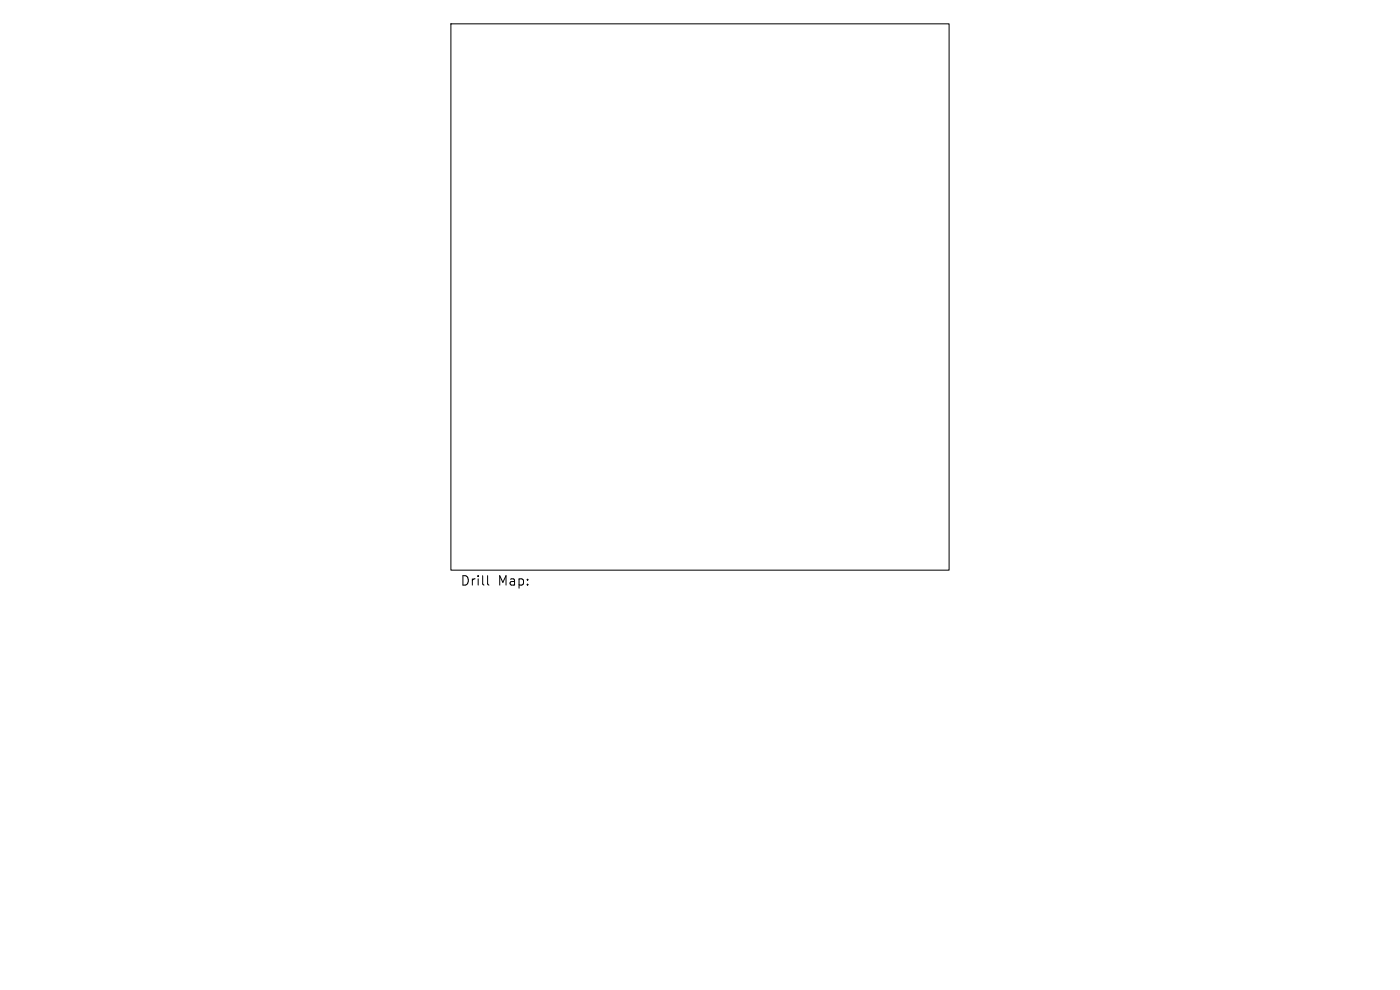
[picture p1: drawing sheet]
<svg xmlns="http://www.w3.org/2000/svg" width="297mm" height="210mm" viewBox="0 0 297 210" stroke-linecap="round" stroke-linejoin="round" font-family="sans-serif">
<defs><g id="words">
<g font-size="2.8">
<text x="97.6" y="124.5">Drill</text>
<text x="105.6" y="124.5">Map:</text>
</g>
</g></defs>
<path d="M95.7 5.1h105.6v115.8h-105.6zM103.4 122.1v1.7l.3 .3" fill="none" stroke="#000" stroke-width=".21"/>
<use href="#words"/>
</svg>
